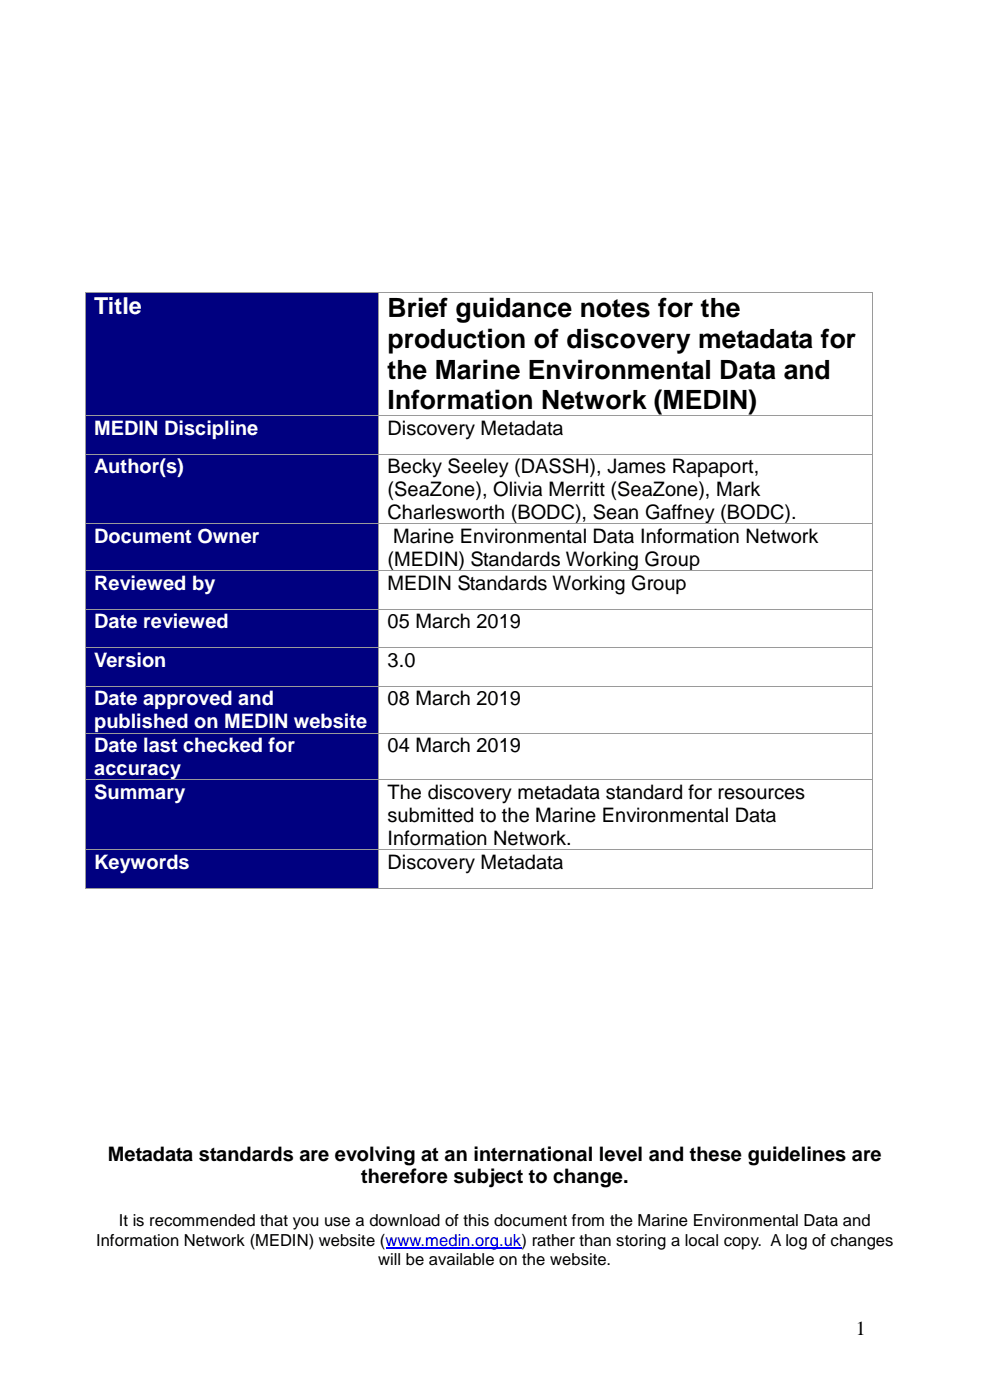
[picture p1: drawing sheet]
<svg xmlns="http://www.w3.org/2000/svg" width="210mm" height="297mm" viewBox="0 0 210 297" stroke-linecap="round" stroke-linejoin="round" font-family="sans-serif">
<defs><g id="words">
<g font-size="5.6">
<text x="82.2" y="67.3">Brief guidance notes for the</text>
<text x="82.2" y="73.8">production of discovery metadata for</text>
<text x="82.2" y="80.3">the Marine Environmental Data and</text>
<text x="82.2" y="86.8">Information Network (MEDIN)</text>
</g>
<text font-size="5" fill="#fff" x="20" y="66.7">Title</text>
<g font-size="4.2" fill="#fff">
<text x="20" y="92.2">MEDIN Discipline</text>
<text x="20" y="100.4">Author(s)</text>
<text x="20" y="115.1">Document Owner</text>
<text x="20" y="125.1">Reviewed by</text>
<text x="20" y="133.3">Date reviewed</text>
<text x="20" y="141.4">Version</text>
<text x="20" y="149.6">Date approved and</text>
<text x="20" y="154.5">published on MEDIN website</text>
<text x="20" y="159.6">Date last checked for</text>
<text x="20" y="164.4">accuracy</text>
<text x="20" y="169.5">Summary</text>
<text x="20" y="184.2">Keywords</text>
</g>
<g font-size="4.2">
<text x="82.2" y="92.2">Discovery Metadata</text>
<text x="82.2" y="100.4">Becky Seeley (DASSH), James Rapaport,</text>
<text x="82.2" y="105.2">(SeaZone), Olivia Merritt (SeaZone), Mark</text>
<text x="82.2" y="110.1">Charlesworth (BODC), Sean Gaffney (BODC).</text>
<text x="83.4" y="115.1">Marine Environmental Data Information Network</text>
<text x="82.2" y="120">(MEDIN) Standards Working Group</text>
<text x="82.2" y="125.1">MEDIN Standards Working Group</text>
<text x="82.2" y="133.3">05 March 2019</text>
<text x="82.2" y="141.4">3.0</text>
<text x="82.2" y="149.6">08 March 2019</text>
<text x="82.2" y="159.6">04 March 2019</text>
<text x="82.2" y="169.5">The discovery metadata standard for resources</text>
<text x="82.2" y="174.3">submitted to the Marine Environmental Data</text>
<text x="82.2" y="179.2">Information Network.</text>
<text x="82.2" y="184.2">Discovery Metadata</text>
<text x="22.9" y="246.2">Metadata standards are evolving at an international level and these guidelines are</text>
<text x="76.6" y="251">therefore subject to change.</text>
<text x="181.5" y="283.3">1</text>
</g>
<g font-size="3.5">
<text x="25.2" y="260.1">It is recommended that you use a download of this document from the Marine Environmental Data and</text>
<text x="20.4" y="264.2">Information Network (MEDIN) website (www.medin.org.uk) rather than storing a local copy. A log of changes</text>
<text x="80.2" y="268.3">will be available on the website.</text>
</g>
</g></defs>
<path d="M18.2 62.1h62v26h-62z" fill-rule="evenodd" fill="#000080"/>
<path d="M20 62.1h58.4v5.7h-58.4z" fill="#000080"/>
<path d="M18 61.9h.2v.2h-.2z" fill="#9a9a9a"/>
<path d="M18.2 62h62" fill="none" stroke="#9a9a9a" stroke-width=".21"/>
<path d="M80.2 61.9h.2v.2h-.2z" fill="#9a9a9a"/>
<path d="M80.4 62h104.6" fill="none" stroke="#9a9a9a" stroke-width=".21"/>
<path d="M185 61.9h.2v.2h-.2z" fill="#9a9a9a"/>
<path d="M18.1 62.1v26M80.3 62.1v26M185.1 62.1v26" fill="none" stroke="#9a9a9a" stroke-width=".21"/>
<path d="M18.2 88.3h62v8h-62z" fill-rule="evenodd" fill="#000080"/>
<path d="M20 88.3h58.4v4.8h-58.4z" fill="#000080"/>
<path d="M18 88.1h.2v.2h-.2z" fill="#9a9a9a"/>
<path d="M18.2 88.2h62" fill="none" stroke="#9a9a9a" stroke-width=".21"/>
<path d="M80.2 88.1h.2v.2h-.2z" fill="#9a9a9a"/>
<path d="M80.4 88.2h104.6" fill="none" stroke="#9a9a9a" stroke-width=".21"/>
<path d="M185 88.1h.2v.2h-.2z" fill="#9a9a9a"/>
<path d="M18.1 88.3v8M80.3 88.3v8M185.1 88.3v8" fill="none" stroke="#9a9a9a" stroke-width=".21"/>
<path d="M18.2 96.4h62v14.6h-62z" fill-rule="evenodd" fill="#000080"/>
<path d="M20 96.4h58.4v4.9h-58.4z" fill="#000080"/>
<path d="M18 96.3h.2v.1h-.2z" fill="#9a9a9a"/>
<path d="M18.2 96.4h62" fill="none" stroke="#9a9a9a" stroke-width=".21"/>
<path d="M80.2 96.3h.2v.1h-.2z" fill="#9a9a9a"/>
<path d="M80.4 96.4h104.6" fill="none" stroke="#9a9a9a" stroke-width=".21"/>
<path d="M185 96.3h.2v.1h-.2z" fill="#9a9a9a"/>
<path d="M18.1 96.4v14.6M80.3 96.4v14.6M185.1 96.4v14.6" fill="none" stroke="#9a9a9a" stroke-width=".21"/>
<path d="M18.2 111.2h62v9.7h-62z" fill-rule="evenodd" fill="#000080"/>
<path d="M20 111.2h58.4v4.9h-58.4z" fill="#000080"/>
<path d="M18 111h.2v.2h-.2z" fill="#9a9a9a"/>
<path d="M18.2 111.1h62" fill="none" stroke="#9a9a9a" stroke-width=".21"/>
<path d="M80.2 111h.2v.2h-.2z" fill="#9a9a9a"/>
<path d="M80.4 111.1h104.6" fill="none" stroke="#9a9a9a" stroke-width=".21"/>
<path d="M185 111h.2v.2h-.2z" fill="#9a9a9a"/>
<path d="M18.1 111.2v9.7M80.3 111.2v9.7M185.1 111.2v9.7" fill="none" stroke="#9a9a9a" stroke-width=".21"/>
<path d="M18.2 121.2h62v8h-62z" fill-rule="evenodd" fill="#000080"/>
<path d="M20 121.2h58.4v4.8h-58.4z" fill="#000080"/>
<path d="M18 120.9h.2v.2h-.2z" fill="#9a9a9a"/>
<path d="M18.2 121h62" fill="none" stroke="#9a9a9a" stroke-width=".21"/>
<path d="M80.2 120.9h.2v.2h-.2z" fill="#9a9a9a"/>
<path d="M80.4 121h104.6" fill="none" stroke="#9a9a9a" stroke-width=".21"/>
<path d="M185 120.9h.2v.2h-.2z" fill="#9a9a9a"/>
<path d="M18.1 121.1v8.1M80.3 121.1v8.1M185.1 121.1v8.1" fill="none" stroke="#9a9a9a" stroke-width=".21"/>
<path d="M18.2 129.3h62v8h-62z" fill-rule="evenodd" fill="#000080"/>
<path d="M20 129.3h58.4v4.9h-58.4z" fill="#000080"/>
<path d="M18 129.2h.2v.1h-.2z" fill="#9a9a9a"/>
<path d="M18.2 129.2h62" fill="none" stroke="#9a9a9a" stroke-width=".21"/>
<path d="M80.2 129.2h.2v.1h-.2z" fill="#9a9a9a"/>
<path d="M80.4 129.2h104.6" fill="none" stroke="#9a9a9a" stroke-width=".21"/>
<path d="M185 129.2h.2v.1h-.2z" fill="#9a9a9a"/>
<path d="M18.1 129.3v8M80.3 129.3v8M185.1 129.3v8" fill="none" stroke="#9a9a9a" stroke-width=".21"/>
<path d="M18.2 137.5h62v8h-62z" fill-rule="evenodd" fill="#000080"/>
<path d="M20 137.5h58.4v4.9h-58.4z" fill="#000080"/>
<path d="M18 137.3h.2v.2h-.2z" fill="#9a9a9a"/>
<path d="M18.2 137.4h62" fill="none" stroke="#9a9a9a" stroke-width=".21"/>
<path d="M80.2 137.3h.2v.2h-.2z" fill="#9a9a9a"/>
<path d="M80.4 137.4h104.6" fill="none" stroke="#9a9a9a" stroke-width=".21"/>
<path d="M185 137.3h.2v.2h-.2z" fill="#9a9a9a"/>
<path d="M18.1 137.5v8M80.3 137.5v8M185.1 137.5v8" fill="none" stroke="#9a9a9a" stroke-width=".21"/>
<path d="M18.2 145.7h62v9.7h-62z" fill-rule="evenodd" fill="#000080"/>
<g fill="#000080">
<path d="M20 145.7h58.4v4.9h-58.4z"/>
<path d="M20 150.6h58.4v4.8h-58.4z"/>
</g>
<path d="M18 145.5h.2v.2h-.2z" fill="#9a9a9a"/>
<path d="M18.2 145.6h62" fill="none" stroke="#9a9a9a" stroke-width=".21"/>
<path d="M80.2 145.5h.2v.2h-.2z" fill="#9a9a9a"/>
<path d="M80.4 145.6h104.6" fill="none" stroke="#9a9a9a" stroke-width=".21"/>
<path d="M185 145.5h.2v.2h-.2z" fill="#9a9a9a"/>
<path d="M18.1 145.7v9.7M80.3 145.7v9.7M185.1 145.7v9.7" fill="none" stroke="#9a9a9a" stroke-width=".21"/>
<path d="M18.2 155.6h62v9.8h-62z" fill-rule="evenodd" fill="#000080"/>
<g fill="#000080">
<path d="M20 155.6h58.4v4.9h-58.4z"/>
<path d="M20 160.5h58.4v4.9h-58.4z"/>
</g>
<path d="M18 155.4h.2v.2h-.2z" fill="#9a9a9a"/>
<path d="M18.2 155.5h62" fill="none" stroke="#9a9a9a" stroke-width=".21"/>
<path d="M80.2 155.4h.2v.2h-.2z" fill="#9a9a9a"/>
<path d="M80.4 155.5h104.6" fill="none" stroke="#9a9a9a" stroke-width=".21"/>
<path d="M185 155.4h.2v.2h-.2z" fill="#9a9a9a"/>
<path d="M18.1 155.6v9.8M80.3 155.6v9.8M185.1 155.6v9.8" fill="none" stroke="#9a9a9a" stroke-width=".21"/>
<path d="M18.2 165.5h62v14.6h-62z" fill-rule="evenodd" fill="#000080"/>
<path d="M20 165.5h58.4v4.9h-58.4z" fill="#000080"/>
<path d="M18 165.4h.2v.1h-.2z" fill="#9a9a9a"/>
<path d="M18.2 165.4h62" fill="none" stroke="#9a9a9a" stroke-width=".21"/>
<path d="M80.2 165.4h.2v.1h-.2z" fill="#9a9a9a"/>
<path d="M80.4 165.4h104.6" fill="none" stroke="#9a9a9a" stroke-width=".21"/>
<path d="M185 165.4h.2v.1h-.2z" fill="#9a9a9a"/>
<path d="M18.1 165.5v14.6M80.3 165.5v14.6M185.1 165.5v14.6" fill="none" stroke="#9a9a9a" stroke-width=".21"/>
<path d="M18.2 180.3h62v8h-62z" fill-rule="evenodd" fill="#000080"/>
<path d="M20 180.3h58.4v4.9h-58.4z" fill="#000080"/>
<path d="M18 180.1h.2v.2h-.2z" fill="#9a9a9a"/>
<path d="M18.2 180.2h62" fill="none" stroke="#9a9a9a" stroke-width=".21"/>
<path d="M80.2 180.1h.2v.2h-.2z" fill="#9a9a9a"/>
<path d="M80.4 180.2h104.6" fill="none" stroke="#9a9a9a" stroke-width=".21"/>
<path d="M185 180.1h.2v.2h-.2z" fill="#9a9a9a"/>
<path d="M18.1 180.3v8" fill="none" stroke="#9a9a9a" stroke-width=".21"/>
<path d="M18 188.3h.2v.2h-.2z" fill="#9a9a9a"/>
<path d="M18.2 188.4h62M80.3 180.3v8" fill="none" stroke="#9a9a9a" stroke-width=".21"/>
<path d="M80.2 188.3h.2v.2h-.2z" fill="#9a9a9a"/>
<path d="M80.4 188.4h104.6M185.1 180.3v8" fill="none" stroke="#9a9a9a" stroke-width=".21"/>
<path d="M185 188.3h.2v.2h-.2z" fill="#9a9a9a"/>
<path d="M81.8 264.7h28.8" fill="none" stroke="#00f" stroke-width=".25"/>
<use href="#words"/>
</svg>
